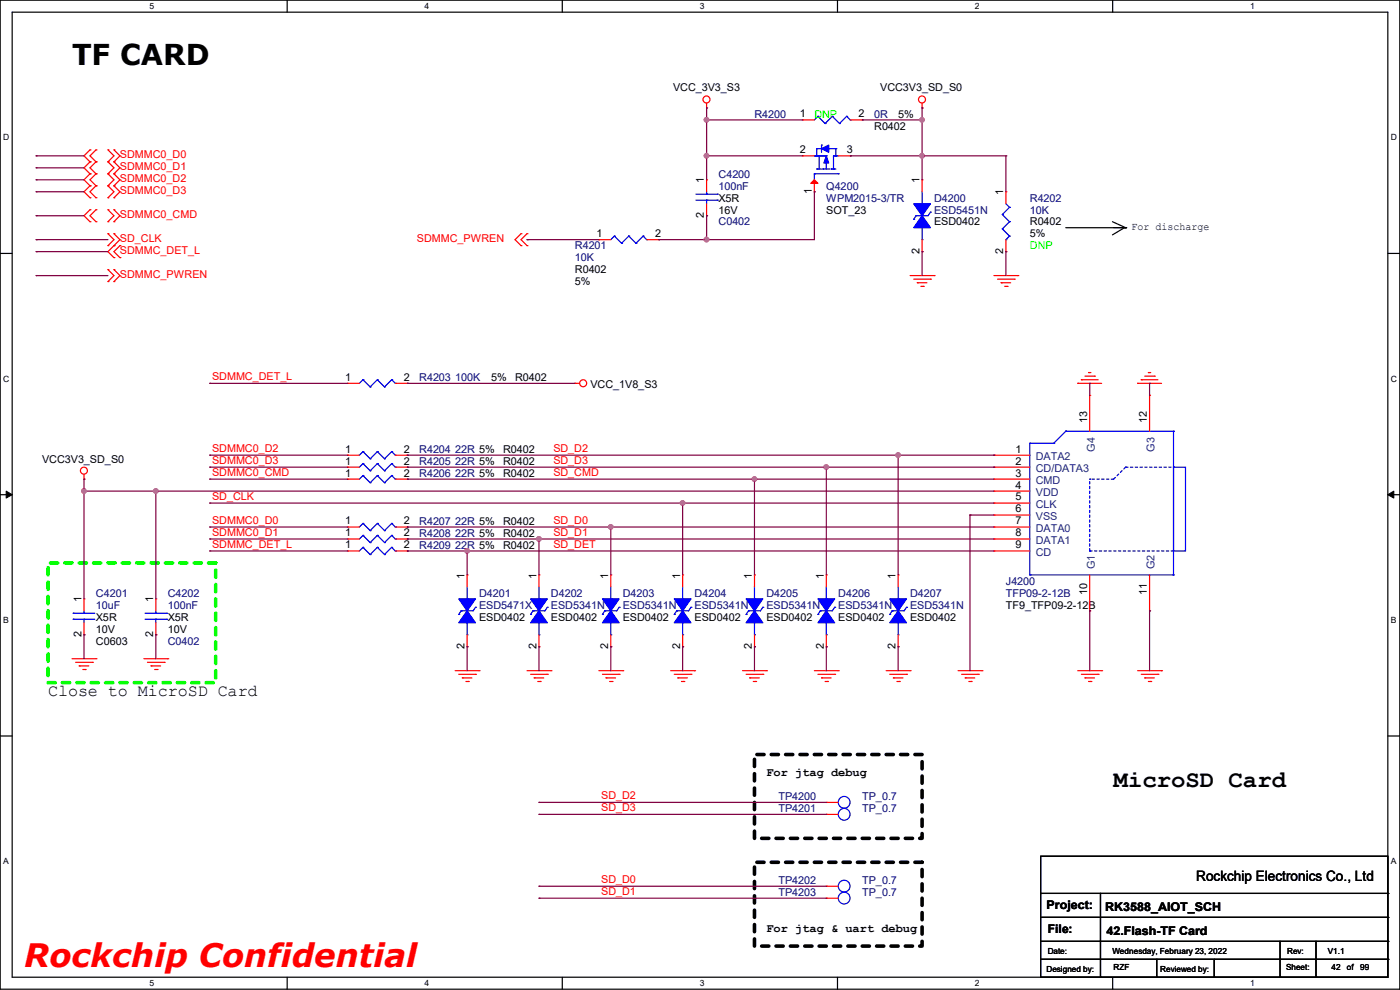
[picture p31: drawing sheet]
<svg xmlns="http://www.w3.org/2000/svg" width="297mm" height="210mm" viewBox="0 0 297 210" stroke-linecap="round" stroke-linejoin="round" font-family="sans-serif">
<defs><g id="words">
<text font-size="6.9" fill="#f00" x="5.1" y="205.1">Rockchip Confidential</text>
<text font-size="6.1" x="15.3" y="13.8">TF CARD</text>
<text font-size="5.1" x="236.3" y="166.9">MicroSD Card</text>
<text font-size="3.6" x="10.2" y="147.6">Close to MicroSD Card</text>
<text font-size="3" x="253.8" y="186.9">Rockchip Electronics Co., Ltd</text>
<g font-size="2.5">
<text x="162.6" y="164.7">For jtag debug</text>
<text x="162.6" y="197.7">For jtag &amp; uart debug</text>
<text x="222" y="192.9">Project:</text>
<text x="222.3" y="198">File:</text>
<text x="234.5" y="193.2">RK3588_AIOT_SCH</text>
<text x="234.7" y="198.2">42.Flash-TF Card</text>
</g>
<g font-size="2.3">
<text x="142.8" y="19.4">VCC_3V3_S3</text>
<text x="186.7" y="19.4">VCC3V3_SD_S0</text>
<text x="169.7" y="24.9">1</text>
<text x="182.2" y="24.9">2</text>
<text x="185.5" y="27.5">R0402</text>
<text x="190.5" y="25">5%</text>
<text x="169.7" y="32.5">2</text>
<text x="179.6" y="32.5">3</text>
<text x="149.4" y="38.9" transform="rotate(-90 149.4 38.9)">1</text>
<text x="172.2" y="41.2" transform="rotate(-90 172.2 41.2)">1</text>
<text x="195.1" y="38.9" transform="rotate(-90 195.1 38.9)">1</text>
<text x="212.9" y="41.4" transform="rotate(-90 212.9 41.4)">1</text>
<text x="149.4" y="46.3" transform="rotate(-90 149.4 46.3)">2</text>
<text x="152.4" y="42.8">X5R</text>
<text x="152.4" y="45.3">16V</text>
<text x="175.3" y="45.3">SOT_23</text>
<text x="198.2" y="47.8">ESD0402</text>
<text x="218.5" y="47.8">R0402</text>
<text x="126.5" y="50.3">1</text>
<text x="139" y="50.3">2</text>
<text x="195.1" y="53.9" transform="rotate(-90 195.1 53.9)">2</text>
<text x="212.9" y="53.9" transform="rotate(-90 212.9 53.9)">2</text>
<text x="218.5" y="50.4">5%</text>
<text x="240.1" y="48.9">For discharge</text>
<text x="122" y="58">R0402</text>
<text x="122" y="60.5">5%</text>
<text x="73.2" y="80.8">1</text>
<text x="85.6" y="80.8">2</text>
<text x="104.2" y="80.9">5%</text>
<text x="109.3" y="80.9">R0402</text>
<text x="125.3" y="82.4">VCC_1V8_S3</text>
<text x="230.6" y="89.7" transform="rotate(-90 230.6 89.7)">13</text>
<text x="243.3" y="89.7" transform="rotate(-90 243.3 89.7)">12</text>
<text x="8.9" y="98.1">VCC3V3_SD_S0</text>
<text x="73.2" y="98.6">1</text>
<text x="73.2" y="101.1">1</text>
<text x="73.2" y="96">1</text>
<text x="85.6" y="98.6">2</text>
<text x="85.6" y="101.1">2</text>
<text x="85.6" y="96">2</text>
<text x="106.7" y="98.6">R0402</text>
<text x="106.7" y="101.2">R0402</text>
<text x="106.7" y="96.1">R0402</text>
<text x="215.4" y="98.6">2</text>
<text x="215.4" y="101.1">3</text>
<text x="215.4" y="96">1</text>
<text x="215.4" y="103.6">4</text>
<text x="215.4" y="106.2">5</text>
<text x="73.2" y="113.8">1</text>
<text x="73.2" y="111.3">1</text>
<text x="85.6" y="113.8">2</text>
<text x="85.6" y="111.3">2</text>
<text x="106.7" y="113.9">R0402</text>
<text x="106.7" y="111.3">R0402</text>
<text x="215.4" y="108.7">6</text>
<text x="215.4" y="111.3">7</text>
<text x="215.4" y="113.8">8</text>
<text x="73.2" y="116.3">1</text>
<text x="85.6" y="116.3">2</text>
<text x="106.7" y="116.4">R0402</text>
<text x="215.4" y="116.3">9</text>
<text x="98.6" y="122.7" transform="rotate(-90 98.6 122.7)">1</text>
<text x="113.8" y="122.7" transform="rotate(-90 113.8 122.7)">1</text>
<text x="129" y="122.7" transform="rotate(-90 129 122.7)">1</text>
<text x="144.3" y="122.7" transform="rotate(-90 144.3 122.7)">1</text>
<text x="159.5" y="122.7" transform="rotate(-90 159.5 122.7)">1</text>
<text x="174.8" y="122.7" transform="rotate(-90 174.8 122.7)">1</text>
<text x="190" y="122.7" transform="rotate(-90 190 122.7)">1</text>
<text x="17.3" y="127.8" transform="rotate(-90 17.3 127.8)">1</text>
<text x="20.4" y="131.7">X5R</text>
<text x="32.5" y="127.8" transform="rotate(-90 32.5 127.8)">1</text>
<text x="35.6" y="131.7">X5R</text>
<text x="101.6" y="131.7">ESD0402</text>
<text x="116.9" y="131.7">ESD0402</text>
<text x="132.1" y="131.7">ESD0402</text>
<text x="147.4" y="131.7">ESD0402</text>
<text x="162.6" y="131.7">ESD0402</text>
<text x="177.8" y="131.7">ESD0402</text>
<text x="193.1" y="131.7">ESD0402</text>
<text x="213.4" y="129.1">TF9_TFP09-2-12B</text>
<text x="230.6" y="126.3" transform="rotate(-90 230.6 126.3)">10</text>
<text x="243.3" y="126.3" transform="rotate(-90 243.3 126.3)">11</text>
<text x="17.3" y="135.2" transform="rotate(-90 17.3 135.2)">2</text>
<text x="20.4" y="136.7">C0603</text>
<text x="20.4" y="134.2">10V</text>
<text x="32.5" y="135.2" transform="rotate(-90 32.5 135.2)">2</text>
<text x="35.6" y="134.2">10V</text>
<text x="98.6" y="137.7" transform="rotate(-90 98.6 137.7)">2</text>
<text x="113.8" y="137.7" transform="rotate(-90 113.8 137.7)">2</text>
<text x="129" y="137.7" transform="rotate(-90 129 137.7)">2</text>
<text x="144.3" y="137.7" transform="rotate(-90 144.3 137.7)">2</text>
<text x="159.5" y="137.7" transform="rotate(-90 159.5 137.7)">2</text>
<text x="174.8" y="137.7" transform="rotate(-90 174.8 137.7)">2</text>
<text x="190" y="137.7" transform="rotate(-90 190 137.7)">2</text>
</g>
<g font-size="2.3" fill="#000080">
<text x="160.1" y="25">R4200</text>
<text x="185.5" y="25">0R</text>
<text x="152.4" y="37.7">C4200</text>
<text x="152.4" y="40.2">100nF</text>
<text x="175.3" y="40.2">Q4200</text>
<text x="152.4" y="47.8">C0402</text>
<text x="175.3" y="42.8">WPM2015-3/TR</text>
<text x="198.2" y="42.8">D4200</text>
<text x="198.2" y="45.3">ESD5451N</text>
<text x="218.5" y="42.8">R4202</text>
<text x="218.5" y="45.3">10K</text>
<text x="122" y="52.9">R4201</text>
<text x="122" y="55.5">10K</text>
<text x="88.9" y="80.9">R4203 100K</text>
<text x="88.9" y="98.6">R4205 22R 5%</text>
<text x="88.9" y="101.2">R4206 22R 5%</text>
<text x="88.9" y="96.1">R4204 22R 5%</text>
<text x="88.9" y="113.9">R4208 22R 5%</text>
<text x="88.9" y="111.3">R4207 22R 5%</text>
<text x="88.9" y="116.4">R4209 22R 5%</text>
<text x="213.4" y="124">J4200</text>
<text x="20.4" y="126.6">C4201</text>
<text x="20.4" y="129.1">10uF</text>
<text x="35.6" y="126.6">C4202</text>
<text x="35.6" y="129.1">100nF</text>
<text x="101.6" y="126.6">D4201</text>
<text x="101.6" y="129.1">ESD5471X</text>
<text x="116.9" y="126.6">D4202</text>
<text x="116.9" y="129.1">ESD5341N</text>
<text x="132.1" y="126.6">D4203</text>
<text x="132.1" y="129.1">ESD5341N</text>
<text x="147.4" y="126.6">D4204</text>
<text x="147.4" y="129.1">ESD5341N</text>
<text x="162.6" y="126.6">D4205</text>
<text x="162.6" y="129.1">ESD5341N</text>
<text x="177.8" y="126.6">D4206</text>
<text x="177.8" y="129.1">ESD5341N</text>
<text x="193.1" y="126.6">D4207</text>
<text x="193.1" y="129.1">ESD5341N</text>
<text x="213.4" y="126.6">TFP09-2-12B</text>
<text x="35.6" y="136.7">C0402</text>
<text x="165.1" y="172.3">TP4201</text>
<text x="165.1" y="169.8">TP4200</text>
<text x="182.9" y="172.3">TP_0.7</text>
<text x="182.9" y="169.8">TP_0.7</text>
<text x="165.1" y="187.5">TP4202</text>
<text x="165.1" y="190.1">TP4203</text>
<text x="182.9" y="187.5">TP_0.7</text>
<text x="182.9" y="190.1">TP_0.7</text>
</g>
<g font-size="2.3" fill="#0f0">
<text x="172.8" y="25">DNP</text>
<text x="218.5" y="52.9">DNP</text>
</g>
<g font-size="2.3" fill="#f00">
<text x="25.4" y="33.6">SDMMC0_D0</text>
<text x="25.4" y="36.2">SDMMC0_D1</text>
<text x="25.4" y="38.7">SDMMC0_D2</text>
<text x="25.4" y="41.2">SDMMC0_D3</text>
<text x="25.4" y="46.3">SDMMC0_CMD</text>
<text x="25.4" y="53.9">SDMMC_DET_L</text>
<text x="25.4" y="51.4">SD_CLK</text>
<text x="88.4" y="51.4">SDMMC_PWREN</text>
<text x="25.4" y="59">SDMMC_PWREN</text>
<text x="45" y="80.6">SDMMC_DET_L</text>
<text x="45" y="95.8">SDMMC0_D2</text>
<text x="117.4" y="95.8">SD_D2</text>
<text x="45" y="100.9">SDMMC0_CMD</text>
<text x="45" y="98.4">SDMMC0_D3</text>
<text x="117.4" y="98.4">SD_D3</text>
<text x="117.4" y="100.9">SD_CMD</text>
<text x="45" y="106">SD_CLK</text>
<text x="45" y="113.6">SDMMC0_D1</text>
<text x="45" y="111.1">SDMMC0_D0</text>
<text x="117.4" y="113.6">SD_D1</text>
<text x="117.4" y="111.1">SD_D0</text>
<text x="45" y="116.2">SDMMC_DET_L</text>
<text x="117.4" y="116.2">SD_DET</text>
<text x="127.6" y="169.5">SD_D2</text>
<text x="127.6" y="172">SD_D3</text>
<text x="127.6" y="187.3">SD_D0</text>
<text x="127.6" y="189.8">SD_D1</text>
</g>
<g font-size="2.3" fill="#004080">
<text x="232.2" y="95.8" transform="rotate(-90 232.2 95.8)">G4</text>
<text x="244.9" y="95.8" transform="rotate(-90 244.9 95.8)">G3</text>
<text x="219.8" y="100.2">CD/DATA3</text>
<text x="219.8" y="97.6">DATA2</text>
<text x="219.8" y="102.7">CMD</text>
<text x="219.8" y="105.2">VDD</text>
<text x="219.8" y="107.8">CLK</text>
<text x="219.8" y="110.3">VSS</text>
<text x="219.8" y="112.9">DATA0</text>
<text x="219.8" y="115.4">DATA1</text>
<text x="219.8" y="117.9">CD</text>
<text x="232.2" y="120.7" transform="rotate(-90 232.2 120.7)">G1</text>
<text x="244.9" y="120.7" transform="rotate(-90 244.9 120.7)">G2</text>
</g>
<g font-size="1.8">
<text x="31.7" y="1.9">5</text>
<text x="90.1" y="1.9">4</text>
<text x="148.5" y="1.9">3</text>
<text x="206.8" y="1.9">2</text>
<text x="265.2" y="1.9">1</text>
<text x=".7" y="29.8">D</text>
<text x="295.1" y="29.8">D</text>
<text x=".7" y="80.9">C</text>
<text x="295.1" y="80.9">C</text>
<text x=".7" y="132.1">B</text>
<text x="295.1" y="132.1">B</text>
<text x=".7" y="183.3">A</text>
<text x="295.1" y="183.3">A</text>
<text x="222.3" y="202.3">Date:</text>
<text x="236" y="202.3">Wednesday, February 23, 2022</text>
<text x="273.1" y="202.3">Rev:</text>
<text x="281.7" y="202.3">V1.1</text>
<text x="31.7" y="209.2">5</text>
<text x="90.1" y="209.2">4</text>
<text x="148.5" y="209.2">3</text>
<text x="206.8" y="209.2">2</text>
<text x="222" y="206.1">Designed by:</text>
<text x="236.3" y="205.9">RZF</text>
<text x="246.2" y="206.1">Reviewed by:</text>
<text x="265.2" y="209.2">1</text>
<text x="272.8" y="205.9">Sheet:</text>
<text x="282.5" y="205.9">42</text>
<text x="285.7" y="205.9">of</text>
<text x="288.6" y="205.9">99</text>
</g>
</g></defs>
<path d="M0 0h297v209.8h-297zM2.6 2.6h291.8v204.7h-291.8z" fill="none" stroke="#000" stroke-width=".25"/>
<g fill="#fff">
<path d="M31.7 .3h1v2h-1z"/>
<path d="M31.7 207.6h1v1.9h-1z"/>
</g>
<path d="M60.9 0v2.6M60.9 207.3v2.5" fill="none" stroke="#000" stroke-width=".25"/>
<g fill="#fff">
<path d="M90.1 .3h1v2h-1z"/>
<path d="M90.1 207.6h1v1.9h-1z"/>
</g>
<path d="M119.3 0v2.6M119.3 207.3v2.5" fill="none" stroke="#000" stroke-width=".25"/>
<g fill="#fff">
<path d="M148.5 .3h.9v2h-.9z"/>
<path d="M148.5 207.6h.9v1.9h-.9z"/>
</g>
<path d="M177.7 0v2.6M177.7 207.3v2.5" fill="none" stroke="#000" stroke-width=".25"/>
<g fill="#fff">
<path d="M206.8 .3h1v2h-1z"/>
<path d="M206.8 207.6h1v1.9h-1z"/>
</g>
<path d="M236.1 0v2.6M236.1 207.3v2.5" fill="none" stroke="#000" stroke-width=".25"/>
<g fill="#fff">
<path d="M265.2 .3h1v2h-1z"/>
<path d="M265.2 207.6h1v1.9h-1z"/>
<path d="M.7 28.2h1.2v1.9h-1.2z"/>
<path d="M295.1 28.2h1.2v1.9h-1.2z"/>
<path d="M.7 79.3h1.2v2h-1.2z"/>
<path d="M295.1 79.3h1.2v2h-1.2z"/>
</g>
<path d="M0 53.8h2.6M294.4 53.8h2.6" fill="none" stroke="#000" stroke-width=".25"/>
<g fill="#fff">
<path d="M.7 130.5h1.2v2h-1.2z"/>
<path d="M295.1 130.5h1.1v2h-1.1z"/>
</g>
<path d="M0 104.9h2.6M294.4 104.9h2.6" fill="none" stroke="#000" stroke-width=".25"/>
<path d="M1.3 104.2l1.3 .7-1.3 .8zM294.4 104.9l1.3-.7v1.5z" fill="#000" stroke="#000" stroke-width=".21"/>
<g fill="#fff">
<path d="M.7 181.7h1.2v2h-1.2z"/>
<path d="M295.1 181.7h1.1v2h-1.1z"/>
</g>
<g fill="none" stroke="#000" stroke-width=".25">
<path d="M226.1 48.3h12.7M236 47l2.8 1.3M238.5 48.3h.1M238.5 48.3l-2.5 1.5M238.8 48.3h.1M0 156.1h2.6M294.4 156.1h2.6M220.8 181.7h73.6v25.6h-73.6zM220.8 189.5h73.6M220.8 194.6h73.6M220.8 199.7h73.6M233.5 189.5v17.8"/>
<path d="M271.6 199.7v7.6M279.2 199.7v7.6M294.4 189.5h.1M294.4 194.6h.1M294.4 199.7h.1M220.8 203.5h73.6M233.5 207.3h.1M245.4 207.3h.1M245.4 203.5v3.8M257.6 207.3h.1M257.6 203.5v3.8M271.6 207.3h.1"/>
<path d="M279.2 207.3h.1M294.4 203.5h.1"/>
</g>
<path d="M10.2 119.4h35.6v25.4h-35.6z" fill="none" stroke="#0f0" stroke-width=".76" stroke-dasharray="1.5 1.5"/>
<path d="M160.1 160.1h35.5v17.7h-35.5zM160.1 182.9h35.5v17.8h-35.5z" fill="none" stroke="#000" stroke-width=".76" stroke-dasharray="1.5 1.5"/>
<g fill="none" stroke="#f00" stroke-width=".25">
<path d="M19.1 31.8h.1M19.1 34.3h.1M19.1 36.9h.1M19.1 39.4h.1M19.1 31.8l-1.3 1.3 1.3 1.2M19.1 39.4l-1.3 1.3 1.3 1.3M19.1 34.3l-1.3 1.3 1.3 1.3M19.1 36.9l-1.3 1.2 1.3 1.3M20.4 34.3h.1M20.4 31.8h.1M20.4 36.9h.1M20.4 39.4h.1"/>
<path d="M20.4 31.8l-1.3 1.3 1.3 1.2M20.4 36.9l-1.3 1.2 1.3 1.3M20.4 34.3l-1.3 1.3 1.3 1.3M20.4 39.4l-1.3 1.3 1.3 1.3M22.9 34.3h.1M22.9 31.8h.1M22.9 36.9h.1M22.9 39.4h.1M22.9 36.9l1.3 1.2-1.3 1.3M22.9 31.8l1.3 1.3-1.3 1.2M22.9 39.4l1.3 1.3-1.3 1.3M22.9 34.3l1.3 1.3-1.3 1.3"/>
<path d="M24.2 34.3h.1M24.2 31.8h.1M24.2 36.9h.1M24.2 39.4h.1M24.2 39.4l1.2 1.3-1.2 1.3M24.2 31.8l1.2 1.3-1.2 1.2M24.2 34.3l1.2 1.3-1.2 1.3M24.2 36.9l1.2 1.2-1.2 1.3M149.9 22.9h.1M149.9 38.1h.1M149.9 21.9v1M149.9 38.1v2.6"/>
<path d="M170.2 25.4h.1M170.2 33.1h.1M170.2 25.4h2.6M170.2 33.1h2.6M172.8 38.1v2.6M177.8 33.1h2.6M180.4 33.1h.1M180.4 25.4h2.5M182.9 25.4h.1M195.6 22.9h.1M195.6 38.1h.1M195.6 21.9v1"/>
<path d="M195.6 38.1v2.6M19.1 44.5h.1M19.1 47h.1M19.1 42h.1M19.1 44.5l-1.3 1.3 1.3 1.2M20.4 47h.1M20.4 44.5h.1M20.4 42h.1M20.4 44.5l-1.3 1.3 1.3 1.2M22.9 47h.1M22.9 44.5h.1M22.9 52.1h.1"/>
<path d="M22.9 49.6h.1M22.9 42h.1M22.9 59.7h.1M22.9 57.2h.1M22.9 49.6l1.3 1.2-1.3 1.3M22.9 44.5l1.3 1.3-1.3 1.2M22.9 57.2l1.3 1.3-1.3 1.2M24.2 52.1h.1M24.2 54.7h.1M24.2 47h.1M24.2 44.5h.1M24.2 49.6h.1"/>
<path d="M24.2 42h.1M24.2 59.7h.1M24.2 57.2h.1M24.2 49.6l1.2 1.2-2.5 2.6 1.3 1.3M24.2 44.5l1.2 1.3-1.2 1.2M24.2 57.2l1.2 1.3-1.2 1.2M25.4 54.7h.1M25.4 52.1h.1M25.4 52.1l-1.2 1.3 1.2 1.3M110.5 49.6h.1M110.5 52.1h.1M110.5 49.6l-1.2 1.2 1.2 1.3"/>
<path d="M111.8 49.6h.1M111.8 52.1h.1M111.8 49.6l-1.3 1.2 1.3 1.3M127 50.8h.1M127 50.8h2.6M137.2 50.8h2.5M139.7 50.8h.1M149.9 45.8h.1M149.9 43.2v2.6M172.8 40.7h.1M193.1 58.5h5.1M193.8 59.2h3.6"/>
<path d="M194.6 60h.1M194.6 60h2M195.6 53.4h.1M195.6 50.8v2.6M197.4 59.2h.1M198.2 58.5h.1M210.9 58.5h5M211.6 59.2h3.6M212.4 60h.1M212.4 60h2M213.4 40.7h.1M213.4 53.4h.1"/>
<path d="M213.4 40.7v2.5M213.4 50.8v2.6M215.2 59.2h.1M215.9 58.5h.1M195.4 60.7h.5M195.9 60.7h.1M213.1 60.7h.6M213.7 60.7h.1M230.2 79.8h2M230.9 79h.1M230.9 79h.5M232.2 79.8h.1"/>
<path d="M242.9 79.8h2M243.6 79h.1M243.6 79h.5M244.9 79.8h.1M73.7 81.3h.1M73.7 99.1h.1M73.7 96.6h.1M73.7 81.3h2.5M73.7 99.1h2.5M73.7 96.6h2.5M83.9 81.3h2.5M83.9 99.1h2.5"/>
<path d="M83.9 96.6h2.5M86.4 81.3h.1M86.4 99.1h.1M86.4 96.6h.1M122 81.3h.1M122 81.3h1M210.9 99.1h.1M210.9 96.6h.1M210.9 99.1h7.6M210.9 96.6h7.6M228.6 81.3h.1M228.6 81.3h5.1"/>
<path d="M229.4 80.6h.1M229.4 80.6h3.6M231.2 83.9h.1M231.2 83.9v7.6M241.3 81.3h.1M241.3 81.3h5.1M242.1 80.6h.1M242.1 80.6h3.6M243.9 83.9h.1M243.9 83.9v7.6M17.8 101.6h.1M17.8 100.6v1"/>
<path d="M73.7 114.3h.1M73.7 116.9h.1M73.7 111.8h.1M73.7 101.6h.1M73.7 114.3h2.5M73.7 116.9h2.5M73.7 111.8h2.5M73.7 101.6h2.5M83.9 114.3h2.5M83.9 116.9h2.5M83.9 111.8h2.5M83.9 101.6h2.5"/>
<path d="M86.4 114.3h.1M86.4 116.9h.1M86.4 111.8h.1M86.4 101.6h.1M210.9 101.6h.1M210.9 104.2h.1M210.9 106.7h.1M210.9 109.3h.1M210.9 111.8h.1M210.9 114.3h.1M210.9 116.9h.1M210.9 114.3h7.6"/>
<path d="M210.9 116.9h7.6M210.9 111.8h7.6M210.9 101.6h7.6M210.9 104.2h7.6M210.9 106.7h7.6M210.9 109.3h7.6M15.3 139.7h5.1M17.8 127h.1M17.8 134.7h.1M17.8 127v2.6M17.8 132.1v2.6M20.4 139.7h.1"/>
<path d="M30.5 139.7h5.1M33.1 127h.1M33.1 134.7h.1M33.1 127v2.6M33.1 132.1v2.6M35.6 139.7h.1M99.1 122h.1M99.1 137.2h.1M99.1 122v2.5M99.1 134.7v2.5M114.3 122h.1M114.3 137.2h.1"/>
<path d="M114.3 122v2.5M114.3 134.7v2.5M129.6 122h.1M129.6 137.2h.1M129.6 122v2.5M129.6 134.7v2.5M144.8 122h.1M144.8 137.2h.1M144.8 122v2.5M144.8 134.7v2.5M160.1 122h.1M160.1 137.2h.1"/>
<path d="M160.1 122v2.5M160.1 134.7v2.5M175.3 122h.1M175.3 137.2h.1M175.3 122v2.5M175.3 134.7v2.5M190.5 122h.1M190.5 137.2h.1M190.5 122v2.5M190.5 134.7v2.5M231.2 129.6h.1M231.2 122v7.6"/>
<path d="M243.9 129.6h.1M243.9 122v7.6M16 140.5h3.6M16.8 141.3h.1M16.8 141.3h2M17.6 142h.5M18.1 142h.1M19.6 140.5h.1M31.3 140.5h3.5M32 141.3h.1M32 141.3h2.1M32.8 142h.5"/>
<path d="M33.3 142h.1M34.8 140.5h.1M96.6 142.3h5M97.3 143h3.6M98.1 143.8h.1M98.1 143.8h2M98.8 144.6h.6M99.4 144.6h.1M100.9 143h.1M101.6 142.3h.1M111.8 142.3h5.1M112.6 143h3.5"/>
<path d="M113.3 143.8h.1M113.3 143.8h2.1M114.1 144.6h.5M114.6 144.6h.1M116.1 143h.1M116.9 142.3h.1M127 142.3h5.1M127.8 143h3.6M128.6 143.8h.1M128.6 143.8h2M129.3 144.6h.5M129.8 144.6h.1"/>
<path d="M131.4 143h.1M132.1 142.3h.1M142.3 142.3h5.1M143 143h3.6M143.8 143.8h.1M143.8 143.8h2M144.6 144.6h.5M145.1 144.6h.1M146.6 143h.1M147.4 142.3h.1M157.5 142.3h5.1M158.3 143h3.5"/>
<path d="M159 143.8h.1M159 143.8h2.1M159.8 144.6h.5M160.3 144.6h.1M161.8 143h.1M162.6 142.3h.1M172.8 142.3h5M173.5 143h3.6M174.3 143.8h.1M174.3 143.8h2M175 144.6h.6M175.6 144.6h.1"/>
<path d="M177.1 143h.1M177.8 142.3h.1M188 142.3h5.1M188.8 143h3.5M189.5 143.8h.1M189.5 143.8h2.1M190.3 144.6h.5M190.8 144.6h.1M192.3 143h.1M193.1 142.3h.1M203.2 142.3h5.1M204 143h3.6"/>
<path d="M204.8 143.8h.1M204.8 143.8h2M205.5 144.6h.5M206 144.6h.1M207.6 143h.1M208.3 142.3h.1M228.6 142.3h5.1M229.4 143h3.6M230.2 143.8h.1M230.2 143.8h2M230.9 144.6h.5M231.4 144.6h.1"/>
<path d="M233 143h.1M233.7 142.3h.1M241.3 142.3h5.1M242.1 143h3.6M242.9 143.8h.1M242.9 143.8h2M243.6 144.6h.5M244.1 144.6h.1M245.7 143h.1M246.4 142.3h.1M175.3 172.8h.1M175.3 170.2h.1"/>
<path d="M175.3 172.8h2.5M175.3 170.2h2.5M175.3 188h.1M175.3 190.5h.1M175.3 188h2.5M175.3 190.5h2.5"/>
<circle cx="149.9" cy="21.1" r=".74"/>
<circle cx="195.6" cy="21.1" r=".74"/>
<circle cx="17.8" cy="99.8" r=".74"/>
<circle cx="123.7" cy="81.3" r=".74"/>
</g>
<g fill="none" stroke="#00f" stroke-width=".25">
<path d="M172.8 33.1h.1M172.8 36.9h.1M172.8 33.1h2.5M172.8 36.9v1.2M172.8 36.9h5M173.3 35.9h.1M173.3 31.5h.1M173.3 33.1h.1M173.3 35.9h1M173.3 31.5h1M173.3 31.5v1.6M173.5 24.7h.1"/>
<path d="M173.5 24.7l-.7 .7M173.5 24.7l1.5 1.5M173.8 33.1h.1M173.8 33.1v2.8M174.3 30.8h.1M174.3 30.8v1.5M174.5 35.9h.1M174.5 35.9h1.6M175 26.2h.1M175.3 33.1h.1M175.3 34.3h.1M175.3 33.1v1"/>
<path d="M175.3 34.3v1.6M175.8 31.5h.1M175.8 31.5h1.5M176.3 35.9h.1M176.3 35.9h1M176.6 24.7h.1M176.6 24.7l-1.6 1.5M176.6 24.7l1.5 1.5M176.8 35.9h.1M176.8 33.1h.1M176.8 33.1h1M176.8 33.1v2.8"/>
<path d="M177.3 33.1h.1M177.3 31.5h.1M177.3 31.5v1.6M177.8 36.9h.1M178.1 26.2h.1M179.6 24.7h.1M179.6 24.7l-1.5 1.5M179.6 24.7l.8 .7M180.4 25.4h.1M130.3 50.1h.1M130.3 50.1l-.7 .7M130.3 50.1l1.6 1.5"/>
<path d="M131.9 51.6h.1M133.4 50.1h.1M133.4 50.1l-1.5 1.5M133.4 50.1l1.5 1.5M134.9 51.6h.1M136.4 50.1h.1M136.4 50.1l-1.5 1.5M136.4 50.1l.8 .7M137.2 50.8h.1M147.6 42.5h4.6M147.6 41.2h4.6M149.9 41.2h.1"/>
<path d="M149.9 42.5h.1M149.9 40.7v.5M149.9 42.5v.7M152.2 42.5h.1M152.2 41.2h.1M193.8 46.5h.1M194.4 45.8h.1M194.4 45.8l-.6 .7M195.6 43.2h.1M195.6 50.8h.1M195.6 40.7v2.5M195.6 48.3v2.5"/>
<path d="M197.4 45h.1M197.4 45l-.5 .8h-2.5M212.6 45.5h.1M212.6 48.6h.1M212.6 45.5l1.6 1.5M212.6 48.6l1.6 1.5M213.4 50.8h.1M213.4 43.2l.8 .8M214.2 44h.1M214.2 47h.1M214.2 50.1h.1M214.2 44l-1.6 1.5"/>
<path d="M214.2 47l-1.6 1.6M214.2 50.1l-.8 .7M77 80.6h.1M77 98.3h.1M77 95.8h.1M77 80.6l-.8 .7M77 80.6l1.5 1.5M77 98.3l-.8 .8M77 98.3l1.5 1.6M77 95.8l-.8 .8M77 95.8l1.5 1.5M78.5 82.1h.1"/>
<path d="M78.5 99.9h.1M78.5 97.3h.1M80.1 80.6h.1M80.1 98.3h.1M80.1 95.8h.1M80.1 80.6l-1.6 1.5M80.1 80.6l1.5 1.5M80.1 98.3l-1.6 1.6M80.1 98.3l1.5 1.6M80.1 95.8l-1.6 1.5M80.1 95.8l1.5 1.5M81.6 82.1h.1"/>
<path d="M81.6 99.9h.1M81.6 97.3h.1M83.1 80.6h.1M83.1 98.3h.1M83.1 95.8h.1M83.1 80.6l-1.5 1.5M83.1 80.6l.8 .7M83.1 98.3l-1.5 1.6M83.1 98.3l.8 .8M83.1 95.8l-1.5 1.5M83.1 95.8l.8 .8M83.9 81.3h.1"/>
<path d="M83.9 99.1h.1M83.9 96.6h.1M218.5 94h.1M218.5 94v28M218.5 94h5.1M223.6 94h.1M226.1 91.5h.1M226.1 91.5h22.9M226.1 91.5l-2.5 2.5M249 99.1h2.5v17.8h-2.5zM249 91.5h.1M249 91.5v30.5"/>
<path d="M77 113.6h.1M77 116.1h.1M77 111h.1M77 100.9h.1M77 113.6l-.8 .7M77 113.6l1.5 1.5M77 116.1l-.8 .8M77 116.1l1.5 1.5M77 111l-.8 .8M77 111l1.5 1.6M77 100.9l-.8 .7M77 100.9l1.5 1.5"/>
<path d="M78.5 115.1h.1M78.5 117.6h.1M78.5 112.6h.1M78.5 102.4h.1M80.1 113.6h.1M80.1 116.1h.1M80.1 111h.1M80.1 100.9h.1M80.1 113.6l-1.6 1.5M80.1 113.6l1.5 1.5M80.1 116.1l-1.6 1.5M80.1 116.1l1.5 1.5"/>
<path d="M80.1 111l-1.6 1.6M80.1 111l1.5 1.6M80.1 100.9l-1.6 1.5M80.1 100.9l1.5 1.5M81.6 115.1h.1M81.6 117.6h.1M81.6 112.6h.1M81.6 102.4h.1M83.1 113.6h.1M83.1 116.1h.1M83.1 111h.1M83.1 100.9h.1"/>
<path d="M83.1 113.6l-1.5 1.5M83.1 113.6l.8 .7M83.1 116.1l-1.5 1.5M83.1 116.1l.8 .8M83.1 111l-1.5 1.6M83.1 111l.8 .8M83.1 100.9l-1.5 1.5M83.1 100.9l.8 .7M83.9 114.3h.1M83.9 116.9h.1M83.9 111.8h.1M83.9 101.6h.1"/>
<path d="M15.5 131.4h.1M15.5 130.1h.1M15.5 131.4h4.6M15.5 130.1h4.6M17.8 130.1h.1M17.8 131.4h.1M17.8 129.6v.5M17.8 131.4v.7M30.8 131.4h4.5M30.8 130.1h4.5M33.1 130.1h.1M33.1 131.4h.1"/>
<path d="M33.1 129.6v.5M33.1 131.4v.7M35.3 131.4h.1M35.3 130.1h.1M97.3 130.3h.1M97.8 129.6h.1M97.8 129.6l-.5 .7M99.1 127h.1M99.1 134.7h.1M99.1 124.5v2.5M99.1 132.1v2.6M100.9 128.8h.1"/>
<path d="M100.9 128.8l-.5 .8h-2.6M112.6 130.3h.1M113.1 129.6h.1M113.1 129.6l-.5 .7M114.3 127h.1M114.3 134.7h.1M114.3 124.5v2.5M114.3 132.1v2.6M116.1 128.8h.1M116.1 128.8l-.5 .8h-2.5M127.8 130.3h.1M128.3 129.6h.1"/>
<path d="M128.3 129.6l-.5 .7M129.6 127h.1M129.6 134.7h.1M129.6 124.5v2.5M129.6 132.1v2.6M131.4 128.8h.1M131.4 128.8l-.5 .8h-2.6M143 130.3h.1M143.6 129.6h.1M143.6 129.6l-.6 .7M144.8 127h.1M144.8 134.7h.1"/>
<path d="M144.8 124.5v2.5M144.8 132.1v2.6M146.6 128.8h.1M146.6 128.8l-.5 .8h-2.5M158.3 130.3h.1M158.8 129.6h.1M158.8 129.6l-.5 .7M160.1 127h.1M160.1 134.7h.1M160.1 124.5v2.5M160.1 132.1v2.6M161.8 128.8h.1"/>
<path d="M161.8 128.8l-.5 .8h-2.5M173.5 130.3h.1M174 129.6h.1M174 129.6l-.5 .7M175.3 127h.1M175.3 134.7h.1M175.3 124.5v2.5M175.3 132.1v2.6M177.1 128.8h.1M177.1 128.8l-.5 .8h-2.6M188.8 130.3h.1M189.3 129.6h.1"/>
<path d="M189.3 129.6l-.5 .7M190.5 127h.1M190.5 134.7h.1M190.5 124.5v2.5M190.5 132.1v2.6M192.3 128.8h.1M192.3 128.8l-.5 .8h-2.5M218.5 122h.1M218.5 122h30.5M249 122h.1"/>
<circle cx="179.1" cy="170.2" r="1.25"/>
<circle cx="179.1" cy="172.7" r="1.25"/>
<circle cx="179.1" cy="188" r="1.25"/>
<circle cx="179.1" cy="190.5" r="1.25"/>
</g>
<g fill="#00f" stroke="#00f" stroke-width=".25">
<path d="M175.3 33.1l.5 1.5h-1z"/>
<path d="M174.3 31.5l1.5-.7v1.5z"/>
<path d="M158.3 127h3.5l-1.7 2.6z" fill-rule="evenodd"/>
<path d="M160.1 129.6l1.7 2.5h-3.5z" fill-rule="evenodd"/>
<path d="M127.8 127h3.6l-1.8 2.6z" fill-rule="evenodd"/>
<path d="M129.6 129.6l1.8 2.5h-3.6z" fill-rule="evenodd"/>
<path d="M97.3 127h3.6l-1.8 2.6z" fill-rule="evenodd"/>
<path d="M99.1 129.6l1.8 2.5h-3.6z" fill-rule="evenodd"/>
<path d="M173.5 127h3.6l-1.8 2.6z" fill-rule="evenodd"/>
<path d="M175.3 129.6l1.8 2.5h-3.6z" fill-rule="evenodd"/>
<path d="M188.8 127h3.5l-1.8 2.6z" fill-rule="evenodd"/>
<path d="M190.5 129.6l1.8 2.5h-3.5z" fill-rule="evenodd"/>
<path d="M193.8 43.2h3.6l-1.8 2.6z" fill-rule="evenodd"/>
<path d="M195.6 45.8l1.8 2.5h-3.6z" fill-rule="evenodd"/>
<path d="M112.6 127h3.5l-1.8 2.6z" fill-rule="evenodd"/>
<path d="M114.3 129.6l1.8 2.5h-3.5z" fill-rule="evenodd"/>
<path d="M143 127h3.6l-1.8 2.6z" fill-rule="evenodd"/>
<path d="M144.8 129.6l1.8 2.5h-3.6z" fill-rule="evenodd"/>
</g>
<path d="M172 38.9l.8-.8 .7 .8z" fill="#f00" stroke="#f00" stroke-width=".25"/>
<path d="M238.8 99.1h.1M238.8 99.1h10.2M249 99.1h.1M231.2 116.9h.1M231.2 116.9v-15.3M231.2 101.6h.1M236.3 101.6l2.5-2.5M236.3 101.6h-5.1M249 116.9h-17.8" fill="none" stroke="#00f" stroke-width=".25" stroke-dasharray=".5 .5"/>
<g fill="none" stroke="#800040" stroke-width=".25">
<path d="M7.7 33.1h.1M7.7 35.6h.1M7.7 38.1h.1M7.7 33.1h10.1M7.7 35.6h10.1M7.7 38.1h10.1M149.9 25.4h.1M149.9 22.9h.1M149.9 33.1h.1M149.9 33.1h20.3M149.9 25.4h20.3M149.9 22.9v15.2"/>
<path d="M180.4 33.1h.1M180.4 33.1h33M182.9 25.4h.1M182.9 25.4h12.7M195.6 25.4h.1M195.6 33.1h.1M195.6 22.9h.1M195.6 22.9v15.2M213.4 33.1h.1M213.4 33.1v7.6M7.7 45.8h.1M7.7 50.8h.1"/>
<path d="M7.7 53.4h.1M7.7 40.7h.1M7.7 58.5h.1M7.7 45.8h10.1M7.7 50.8h15.2M7.7 53.4h15.2M7.7 40.7h10.1M7.7 58.5h15.2M111.8 50.8h.1M111.8 50.8h15.2M139.7 50.8h.1M149.9 50.8h.1"/>
<path d="M149.9 45.8h.1M149.9 45.8v5M172.8 40.7h.1M172.8 40.7v10.1h-33.1M195.6 53.4h.1M195.6 53.4v5.1M213.4 53.4h.1M213.4 53.4v5.1M44.5 96.6h.1M44.5 99.1h.1M44.5 81.3h.1M44.5 99.1h29.2"/>
<path d="M44.5 96.6h29.2M44.5 81.3h29.2M86.4 99.1h.1M86.4 96.6h.1M86.4 81.3h.1M86.4 99.1h124.5M86.4 96.6h124.5M86.4 81.3h35.6M175.3 99.1h.1M175.3 99.1v22.9M190.5 96.6h.1M190.5 96.6v25.4"/>
<path d="M210.9 96.6h.1M210.9 99.1h.1M231.2 81.3h.1M231.2 81.3v2.6M243.9 81.3h.1M243.9 81.3v2.6M17.8 104.2h.1M17.8 101.6h.1M17.8 104.2h193.1M17.8 101.6v25.4M33.1 104.2h.1M33.1 104.2v22.8"/>
<path d="M44.5 101.6h.1M44.5 106.7h.1M44.5 114.3h.1M44.5 116.9h.1M44.5 111.8h.1M44.5 101.6h29.2M44.5 106.7h166.4M44.5 114.3h29.2M44.5 116.9h29.2M44.5 111.8h29.2M86.4 101.6h.1M86.4 116.9h.1"/>
<path d="M86.4 111.8h.1M86.4 114.3h.1M86.4 101.6h124.5M86.4 114.3h124.5M86.4 116.9h124.5M86.4 111.8h124.5M99.1 116.9h.1M99.1 116.9v5.1M114.3 114.3h.1M114.3 114.3v7.7M129.6 111.8h.1M129.6 111.8v10.2"/>
<path d="M144.8 106.7h.1M144.8 106.7v15.3M160.1 101.6h.1M160.1 101.6v20.4M205.8 109.3h.1M205.8 109.3h5.1M205.8 109.3v33M17.8 134.7h.1M17.8 134.7v5M33.1 134.7h.1M33.1 134.7v5M99.1 137.2h.1"/>
<path d="M99.1 137.2v5.1M114.3 137.2h.1M114.3 137.2v5.1M129.6 137.2h.1M129.6 137.2v5.1M144.8 137.2h.1M144.8 137.2v5.1M160.1 137.2h.1M160.1 137.2v5.1M175.3 137.2h.1M175.3 137.2v5.1M190.5 137.2h.1"/>
<path d="M190.5 137.2v5.1M231.2 129.6h.1M231.2 129.6v12.7M243.9 129.6h.1M243.9 129.6v12.7M114.3 170.2h.1M114.3 172.8h.1M114.3 170.2h61M114.3 172.8h61M114.3 188h.1M114.3 190.5h.1M114.3 188h61"/>
<path d="M114.3 190.5h61"/>
</g>
<g fill="#f0f" stroke="#f0f" stroke-width=".25">
<circle cx="175.3" cy="99.1" r=".49"/>
<circle cx="160" cy="101.6" r=".49"/>
<circle cx="114.3" cy="114.3" r=".49"/>
<circle cx="33" cy="104.2" r=".49"/>
<circle cx="17.8" cy="104.2" r=".49"/>
<circle cx="144.8" cy="106.7" r=".49"/>
<circle cx="129.6" cy="111.8" r=".49"/>
<circle cx="99.1" cy="116.9" r=".49"/>
<circle cx="190.5" cy="96.5" r=".49"/>
<circle cx="149.9" cy="25.4" r=".49"/>
<circle cx="195.6" cy="25.4" r=".49"/>
<circle cx="149.9" cy="50.8" r=".49"/>
<circle cx="149.9" cy="33" r=".49"/>
<circle cx="195.6" cy="33" r=".49"/>
</g>
<use href="#words"/>
</svg>
